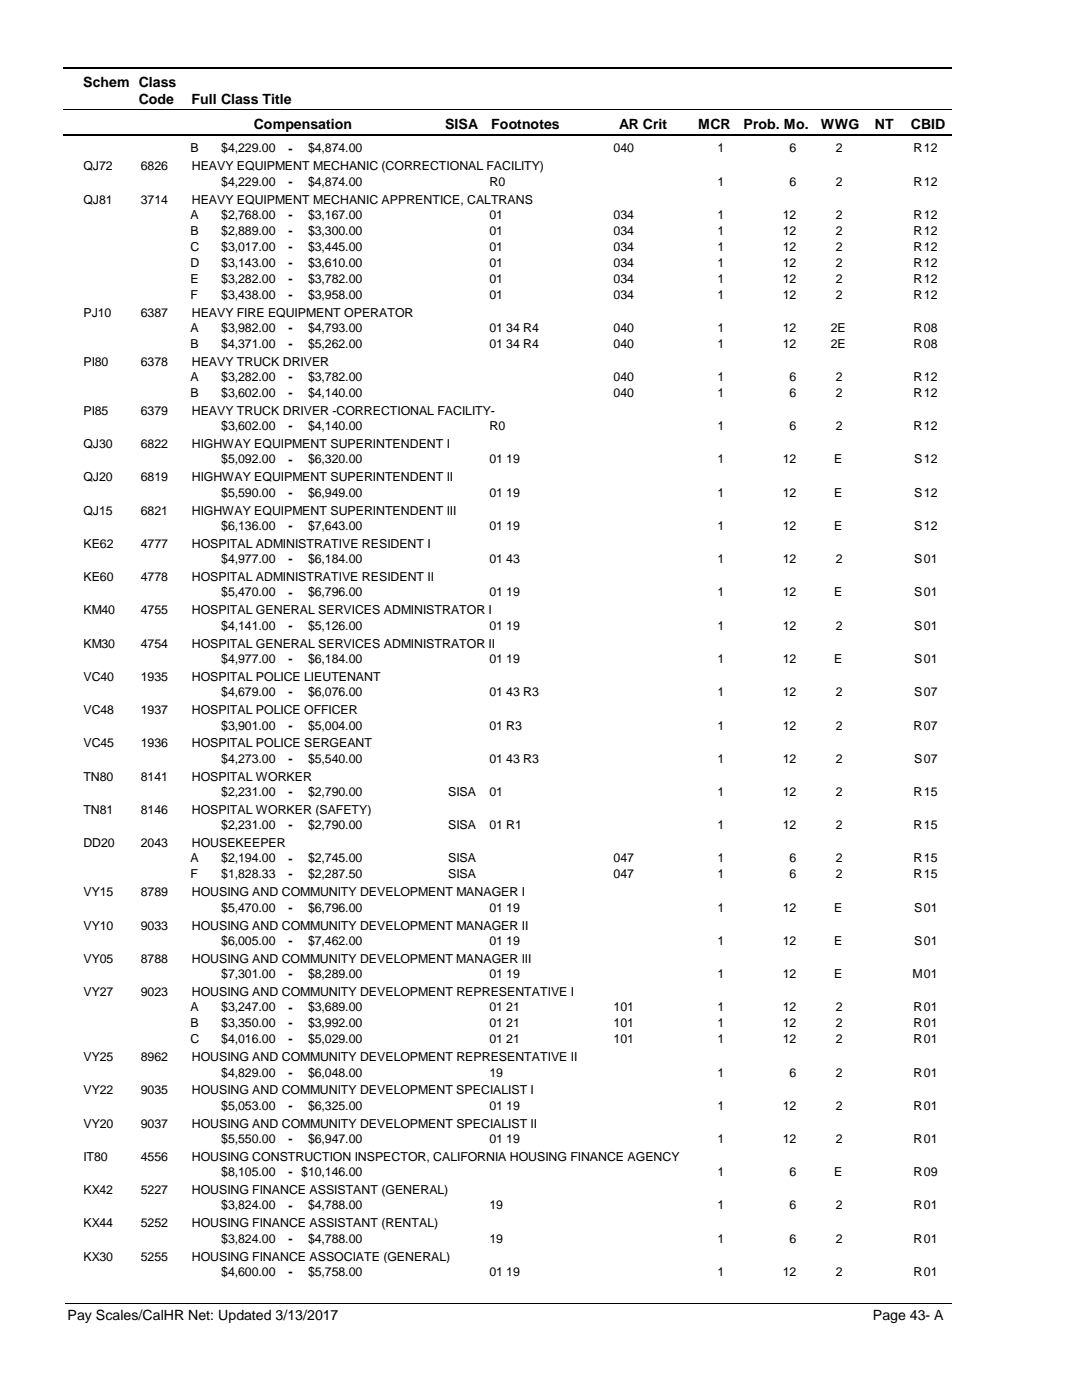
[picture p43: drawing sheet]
<svg xmlns="http://www.w3.org/2000/svg" width="216mm" height="279mm" viewBox="0 0 216 279" stroke-linecap="round" stroke-linejoin="round" font-family="sans-serif">
<defs><g id="words">
<g font-size="2.8">
<text x="16.6" y="17.3">Schem Class</text>
<text x="27.7" y="20.7">Code</text>
<text x="38.2" y="20.7">Full Class Title</text>
<text x="50.6" y="25.7">Compensation</text>
<text x="88.7" y="25.7">SISA</text>
<text x="98" y="25.7">Footnotes</text>
<text x="123.5" y="25.7">AR Crit</text>
<text x="139.2" y="25.7">MCR</text>
<text x="148.3" y="25.7">Prob. Mo.</text>
<text x="163.7" y="25.7">WWG</text>
<text x="174.5" y="25.7">NT</text>
<text x="181.6" y="25.7">CBID</text>
<text x="13.5" y="263.5">Pay Scales/CalHR Net: Updated 3/13/2017</text>
<text x="174.1" y="263.5">Page 43- A</text>
</g>
<g font-size="2.5">
<text x="16.6" y="34">QJ72</text>
<text x="28.1" y="34">6826</text>
<text x="38" y="30.4">B</text>
<text x="38.2" y="34">HEAVY EQUIPMENT MECHANIC (CORRECTIONAL FACILITY)</text>
<text x="44.1" y="30.4">$4,229.00</text>
<text x="57.5" y="30.5">-</text>
<text x="61.4" y="30.4">$4,874.00</text>
<text x="122.4" y="30.4">040</text>
<text x="143.1" y="30.4">1</text>
<text x="157.5" y="30.4">6</text>
<text x="166.6" y="30.4">2</text>
<text x="182.2" y="30.4">R</text>
<text x="184.2" y="30.4">12</text>
<text x="16.6" y="40.7">QJ81</text>
<text x="28.1" y="40.7">3714</text>
<text x="38.2" y="40.7">HEAVY EQUIPMENT MECHANIC APPRENTICE, CALTRANS</text>
<text x="44.1" y="37.1">$4,229.00</text>
<text x="57.5" y="37.1">-</text>
<text x="61.4" y="37.1">$4,874.00</text>
<text x="97.6" y="37.1">R0</text>
<text x="143.1" y="37.1">1</text>
<text x="157.5" y="37.1">6</text>
<text x="166.6" y="37.1">2</text>
<text x="182.2" y="37.1">R</text>
<text x="184.2" y="37.1">12</text>
<text x="38" y="43.7">A</text>
<text x="38" y="46.9">B</text>
<text x="44.1" y="43.7">$2,768.00</text>
<text x="44.1" y="46.9">$2,889.00</text>
<text x="57.5" y="43.8">-</text>
<text x="57.5" y="46.9">-</text>
<text x="61.4" y="43.7">$3,167.00</text>
<text x="61.4" y="46.9">$3,300.00</text>
<text x="97.6" y="43.7">01</text>
<text x="97.6" y="46.9">01</text>
<text x="122.4" y="43.7">034</text>
<text x="122.4" y="46.9">034</text>
<text x="143.1" y="43.7">1</text>
<text x="143.1" y="46.9">1</text>
<text x="156.1" y="43.7">12</text>
<text x="156.1" y="46.9">12</text>
<text x="166.6" y="43.7">2</text>
<text x="166.6" y="46.9">2</text>
<text x="182.2" y="43.7">R</text>
<text x="182.2" y="46.9">R</text>
<text x="184.2" y="43.7">12</text>
<text x="184.2" y="46.9">12</text>
<text x="38" y="50.1">C</text>
<text x="38" y="53.3">D</text>
<text x="44.1" y="50.1">$3,017.00</text>
<text x="44.1" y="53.3">$3,143.00</text>
<text x="57.5" y="50.1">-</text>
<text x="57.5" y="53.3">-</text>
<text x="61.4" y="50.1">$3,445.00</text>
<text x="61.4" y="53.3">$3,610.00</text>
<text x="97.6" y="50.1">01</text>
<text x="97.6" y="53.3">01</text>
<text x="122.4" y="50.1">034</text>
<text x="122.4" y="53.3">034</text>
<text x="143.1" y="50.1">1</text>
<text x="143.1" y="53.3">1</text>
<text x="156.1" y="50.1">12</text>
<text x="156.1" y="53.3">12</text>
<text x="166.6" y="50.1">2</text>
<text x="166.6" y="53.3">2</text>
<text x="182.2" y="50.1">R</text>
<text x="182.2" y="53.3">R</text>
<text x="184.2" y="50.1">12</text>
<text x="184.2" y="53.3">12</text>
<text x="38" y="56.4">E</text>
<text x="38" y="59.6">F</text>
<text x="44.1" y="56.4">$3,282.00</text>
<text x="44.1" y="59.6">$3,438.00</text>
<text x="57.5" y="56.5">-</text>
<text x="57.5" y="59.7">-</text>
<text x="61.4" y="56.4">$3,782.00</text>
<text x="61.4" y="59.6">$3,958.00</text>
<text x="97.6" y="56.4">01</text>
<text x="97.6" y="59.6">01</text>
<text x="122.4" y="56.4">034</text>
<text x="122.4" y="59.6">034</text>
<text x="143.1" y="56.4">1</text>
<text x="143.1" y="59.6">1</text>
<text x="156.1" y="56.4">12</text>
<text x="156.1" y="59.6">12</text>
<text x="166.6" y="56.4">2</text>
<text x="166.6" y="59.6">2</text>
<text x="182.2" y="56.4">R</text>
<text x="182.2" y="59.6">R</text>
<text x="184.2" y="56.4">12</text>
<text x="184.2" y="59.6">12</text>
<text x="16.6" y="63.2">PJ10</text>
<text x="28.1" y="63.2">6387</text>
<text x="38.2" y="63.2">HEAVY FIRE EQUIPMENT OPERATOR</text>
<text x="38" y="66.2">A</text>
<text x="38" y="69.4">B</text>
<text x="44.1" y="66.2">$3,982.00</text>
<text x="44.1" y="69.4">$4,371.00</text>
<text x="57.5" y="66.3">-</text>
<text x="57.5" y="69.4">-</text>
<text x="61.4" y="66.2">$4,793.00</text>
<text x="61.4" y="69.4">$5,262.00</text>
<text x="97.6" y="66.2">01 34 R4</text>
<text x="97.6" y="69.4">01 34 R4</text>
<text x="122.4" y="66.2">040</text>
<text x="122.4" y="69.4">040</text>
<text x="143.1" y="66.2">1</text>
<text x="143.1" y="69.4">1</text>
<text x="156.1" y="66.2">12</text>
<text x="156.1" y="69.4">12</text>
<text x="165.7" y="66.2">2E</text>
<text x="165.7" y="69.4">2E</text>
<text x="182.2" y="66.2">R</text>
<text x="182.2" y="69.4">R</text>
<text x="184.2" y="66.2">08</text>
<text x="184.2" y="69.4">08</text>
<text x="16.6" y="73">PI80</text>
<text x="28.1" y="73">6378</text>
<text x="38" y="76.1">A</text>
<text x="38.2" y="73">HEAVY TRUCK DRIVER</text>
<text x="44.1" y="76.1">$3,282.00</text>
<text x="57.5" y="76.1">-</text>
<text x="61.4" y="76.1">$3,782.00</text>
<text x="122.4" y="76.1">040</text>
<text x="143.1" y="76.1">1</text>
<text x="157.5" y="76.1">6</text>
<text x="166.6" y="76.1">2</text>
<text x="182.2" y="76.1">R</text>
<text x="184.2" y="76.1">12</text>
<text x="16.6" y="82.8">PI85</text>
<text x="28.1" y="82.8">6379</text>
<text x="38" y="79.2">B</text>
<text x="38.2" y="82.8">HEAVY TRUCK DRIVER -CORRECTIONAL FACILITY-</text>
<text x="44.1" y="79.2">$3,602.00</text>
<text x="57.5" y="79.3">-</text>
<text x="61.4" y="79.2">$4,140.00</text>
<text x="122.4" y="79.2">040</text>
<text x="143.1" y="79.2">1</text>
<text x="157.5" y="79.2">6</text>
<text x="166.6" y="79.2">2</text>
<text x="182.2" y="79.2">R</text>
<text x="184.2" y="79.2">12</text>
<text x="16.6" y="89.5">QJ30</text>
<text x="28.1" y="89.5">6822</text>
<text x="38.2" y="89.5">HIGHWAY EQUIPMENT SUPERINTENDENT I</text>
<text x="44.1" y="85.9">$3,602.00</text>
<text x="57.5" y="85.9">-</text>
<text x="61.4" y="85.9">$4,140.00</text>
<text x="97.6" y="85.9">R0</text>
<text x="143.1" y="85.9">1</text>
<text x="157.5" y="85.9">6</text>
<text x="166.6" y="85.9">2</text>
<text x="182.2" y="85.9">R</text>
<text x="184.2" y="85.9">12</text>
<text x="44.1" y="92.5">$5,092.00</text>
<text x="57.5" y="92.5">-</text>
<text x="61.4" y="92.5">$6,320.00</text>
<text x="97.6" y="92.5">01 19</text>
<text x="143.1" y="92.5">1</text>
<text x="156.1" y="92.5">12</text>
<text x="166.3" y="92.5">E</text>
<text x="182.3" y="92.5">S</text>
<text x="184.2" y="92.5">12</text>
<text x="16.6" y="96.1">QJ20</text>
<text x="28.1" y="96.1">6819</text>
<text x="38.2" y="96.1">HIGHWAY EQUIPMENT SUPERINTENDENT II</text>
<text x="44.1" y="99.1">$5,590.00</text>
<text x="57.5" y="99.2">-</text>
<text x="61.4" y="99.1">$6,949.00</text>
<text x="97.6" y="99.1">01 19</text>
<text x="143.1" y="99.1">1</text>
<text x="156.1" y="99.1">12</text>
<text x="166.3" y="99.1">E</text>
<text x="182.3" y="99.1">S</text>
<text x="184.2" y="99.1">12</text>
<text x="16.6" y="102.7">QJ15</text>
<text x="28.1" y="102.7">6821</text>
<text x="38.2" y="102.7">HIGHWAY EQUIPMENT SUPERINTENDENT III</text>
<text x="44.1" y="105.8">$6,136.00</text>
<text x="57.5" y="105.8">-</text>
<text x="61.4" y="105.8">$7,643.00</text>
<text x="97.6" y="105.8">01 19</text>
<text x="143.1" y="105.8">1</text>
<text x="156.1" y="105.8">12</text>
<text x="166.3" y="105.8">E</text>
<text x="182.3" y="105.8">S</text>
<text x="184.2" y="105.8">12</text>
<text x="16.6" y="109.4">KE62</text>
<text x="28.1" y="109.4">4777</text>
<text x="38.2" y="109.4">HOSPITAL ADMINISTRATIVE RESIDENT I</text>
<text x="44.1" y="112.4">$4,977.00</text>
<text x="57.5" y="112.4">-</text>
<text x="61.4" y="112.4">$6,184.00</text>
<text x="97.6" y="112.4">01 43</text>
<text x="143.1" y="112.4">1</text>
<text x="156.1" y="112.4">12</text>
<text x="166.6" y="112.4">2</text>
<text x="182.3" y="112.4">S</text>
<text x="184.2" y="112.4">01</text>
<text x="16.6" y="116">KE60</text>
<text x="28.1" y="116">4778</text>
<text x="38.2" y="116">HOSPITAL ADMINISTRATIVE RESIDENT II</text>
<text x="44.1" y="119">$5,470.00</text>
<text x="57.5" y="119.1">-</text>
<text x="61.4" y="119">$6,796.00</text>
<text x="97.6" y="119">01 19</text>
<text x="143.1" y="119">1</text>
<text x="156.1" y="119">12</text>
<text x="166.3" y="119">E</text>
<text x="182.3" y="119">S</text>
<text x="184.2" y="119">01</text>
<text x="16.6" y="122.6">KM40</text>
<text x="28.1" y="122.6">4755</text>
<text x="38.2" y="122.6">HOSPITAL GENERAL SERVICES ADMINISTRATOR I</text>
<text x="44.1" y="125.7">$4,141.00</text>
<text x="57.5" y="125.7">-</text>
<text x="61.4" y="125.7">$5,126.00</text>
<text x="97.6" y="125.7">01 19</text>
<text x="143.1" y="125.7">1</text>
<text x="156.1" y="125.7">12</text>
<text x="166.6" y="125.7">2</text>
<text x="182.3" y="125.7">S</text>
<text x="184.2" y="125.7">01</text>
<text x="16.6" y="129.3">KM30</text>
<text x="28.1" y="129.3">4754</text>
<text x="38.2" y="129.3">HOSPITAL GENERAL SERVICES ADMINISTRATOR II</text>
<text x="16.6" y="135.9">VC40</text>
<text x="28.1" y="135.9">1935</text>
<text x="38.2" y="135.9">HOSPITAL POLICE LIEUTENANT</text>
<text x="44.1" y="132.3">$4,977.00</text>
<text x="57.5" y="132.3">-</text>
<text x="61.4" y="132.3">$6,184.00</text>
<text x="97.6" y="132.3">01 19</text>
<text x="143.1" y="132.3">1</text>
<text x="156.1" y="132.3">12</text>
<text x="166.3" y="132.3">E</text>
<text x="182.3" y="132.3">S</text>
<text x="184.2" y="132.3">01</text>
<text x="16.6" y="142.5">VC48</text>
<text x="28.1" y="142.5">1937</text>
<text x="38.2" y="142.5">HOSPITAL POLICE OFFICER</text>
<text x="44.1" y="139">$4,679.00</text>
<text x="57.5" y="139">-</text>
<text x="61.4" y="139">$6,076.00</text>
<text x="97.6" y="139">01 43 R3</text>
<text x="143.1" y="139">1</text>
<text x="156.1" y="139">12</text>
<text x="166.6" y="139">2</text>
<text x="182.3" y="139">S</text>
<text x="184.2" y="139">07</text>
<text x="16.6" y="149.2">VC45</text>
<text x="28.1" y="149.2">1936</text>
<text x="38.2" y="149.2">HOSPITAL POLICE SERGEANT</text>
<text x="44.1" y="145.6">$3,901.00</text>
<text x="57.5" y="145.6">-</text>
<text x="61.4" y="145.6">$5,004.00</text>
<text x="97.6" y="145.6">01 R3</text>
<text x="143.1" y="145.6">1</text>
<text x="156.1" y="145.6">12</text>
<text x="166.6" y="145.6">2</text>
<text x="182.2" y="145.6">R</text>
<text x="184.2" y="145.6">07</text>
<text x="16.6" y="155.8">TN80</text>
<text x="28.1" y="155.8">8141</text>
<text x="38.2" y="155.8">HOSPITAL WORKER</text>
<text x="44.1" y="152.2">$4,273.00</text>
<text x="57.5" y="152.2">-</text>
<text x="61.4" y="152.2">$5,540.00</text>
<text x="97.6" y="152.2">01 43 R3</text>
<text x="143.1" y="152.2">1</text>
<text x="156.1" y="152.2">12</text>
<text x="166.6" y="152.2">2</text>
<text x="182.3" y="152.2">S</text>
<text x="184.2" y="152.2">07</text>
<text x="44.1" y="158.9">$2,231.00</text>
<text x="57.5" y="158.9">-</text>
<text x="61.4" y="158.9">$2,790.00</text>
<text x="89.4" y="158.9">SISA</text>
<text x="97.6" y="158.9">01</text>
<text x="143.1" y="158.9">1</text>
<text x="156.1" y="158.9">12</text>
<text x="166.6" y="158.9">2</text>
<text x="182.2" y="158.9">R</text>
<text x="184.2" y="158.9">15</text>
<text x="16.6" y="162.4">TN81</text>
<text x="28.1" y="162.4">8146</text>
<text x="38.2" y="162.4">HOSPITAL WORKER (SAFETY)</text>
<text x="44.1" y="165.5">$2,231.00</text>
<text x="57.5" y="165.5">-</text>
<text x="61.4" y="165.5">$2,790.00</text>
<text x="89.4" y="165.5">SISA</text>
<text x="97.6" y="165.5">01 R1</text>
<text x="143.1" y="165.5">1</text>
<text x="156.1" y="165.5">12</text>
<text x="166.6" y="165.5">2</text>
<text x="182.2" y="165.5">R</text>
<text x="184.2" y="165.5">15</text>
<text x="16.6" y="169.1">DD20</text>
<text x="28.1" y="169.1">2043</text>
<text x="38" y="172.1">A</text>
<text x="38.2" y="169.1">HOUSEKEEPER</text>
<text x="44.1" y="172.1">$2,194.00</text>
<text x="57.5" y="172.2">-</text>
<text x="61.4" y="172.1">$2,745.00</text>
<text x="89.4" y="172.1">SISA</text>
<text x="122.4" y="172.1">047</text>
<text x="143.1" y="172.1">1</text>
<text x="157.5" y="172.1">6</text>
<text x="166.6" y="172.1">2</text>
<text x="182.2" y="172.1">R</text>
<text x="184.2" y="172.1">15</text>
<text x="16.6" y="178.9">VY15</text>
<text x="28.1" y="178.9">8789</text>
<text x="38" y="175.3">F</text>
<text x="38.2" y="178.9">HOUSING AND COMMUNITY DEVELOPMENT MANAGER I</text>
<text x="44.1" y="175.3">$1,828.33</text>
<text x="57.5" y="175.3">-</text>
<text x="61.4" y="175.3">$2,287.50</text>
<text x="89.4" y="175.3">SISA</text>
<text x="122.4" y="175.3">047</text>
<text x="143.1" y="175.3">1</text>
<text x="157.5" y="175.3">6</text>
<text x="166.6" y="175.3">2</text>
<text x="182.2" y="175.3">R</text>
<text x="184.2" y="175.3">15</text>
<text x="16.6" y="185.5">VY10</text>
<text x="28.1" y="185.5">9033</text>
<text x="38.2" y="185.5">HOUSING AND COMMUNITY DEVELOPMENT MANAGER II</text>
<text x="44.1" y="181.9">$5,470.00</text>
<text x="57.5" y="182">-</text>
<text x="61.4" y="181.9">$6,796.00</text>
<text x="97.6" y="181.9">01 19</text>
<text x="143.1" y="181.9">1</text>
<text x="156.1" y="181.9">12</text>
<text x="166.3" y="181.9">E</text>
<text x="182.3" y="181.9">S</text>
<text x="184.2" y="181.9">01</text>
<text x="44.1" y="188.6">$6,005.00</text>
<text x="57.5" y="188.6">-</text>
<text x="61.4" y="188.6">$7,462.00</text>
<text x="97.6" y="188.6">01 19</text>
<text x="143.1" y="188.6">1</text>
<text x="156.1" y="188.6">12</text>
<text x="166.3" y="188.6">E</text>
<text x="182.3" y="188.6">S</text>
<text x="184.2" y="188.6">01</text>
<text x="16.6" y="192.2">VY05</text>
<text x="28.1" y="192.2">8788</text>
<text x="38.2" y="192.2">HOUSING AND COMMUNITY DEVELOPMENT MANAGER III</text>
<text x="44.1" y="195.2">$7,301.00</text>
<text x="57.5" y="195.2">-</text>
<text x="61.4" y="195.2">$8,289.00</text>
<text x="97.6" y="195.2">01 19</text>
<text x="143.1" y="195.2">1</text>
<text x="156.1" y="195.2">12</text>
<text x="166.3" y="195.2">E</text>
<text x="181.9" y="195.2">M</text>
<text x="184.2" y="195.2">01</text>
<text x="16.6" y="198.8">VY27</text>
<text x="28.1" y="198.8">9023</text>
<text x="38" y="201.9">A</text>
<text x="38.2" y="198.8">HOUSING AND COMMUNITY DEVELOPMENT REPRESENTATIVE I</text>
<text x="44.1" y="201.9">$3,247.00</text>
<text x="57.5" y="201.9">-</text>
<text x="61.4" y="201.9">$3,689.00</text>
<text x="97.6" y="201.9">01 21</text>
<text x="122.4" y="201.9">101</text>
<text x="143.1" y="201.9">1</text>
<text x="156.1" y="201.9">12</text>
<text x="166.6" y="201.9">2</text>
<text x="182.2" y="201.9">R</text>
<text x="184.2" y="201.9">01</text>
<text x="38" y="205">B</text>
<text x="38" y="208.2">C</text>
<text x="44.1" y="205">$3,350.00</text>
<text x="44.1" y="208.2">$4,016.00</text>
<text x="57.5" y="205.1">-</text>
<text x="57.5" y="208.2">-</text>
<text x="61.4" y="205">$3,992.00</text>
<text x="61.4" y="208.2">$5,029.00</text>
<text x="97.6" y="205">01 21</text>
<text x="97.6" y="208.2">01 21</text>
<text x="122.4" y="205">101</text>
<text x="122.4" y="208.2">101</text>
<text x="143.1" y="205">1</text>
<text x="143.1" y="208.2">1</text>
<text x="156.1" y="205">12</text>
<text x="156.1" y="208.2">12</text>
<text x="166.6" y="205">2</text>
<text x="166.6" y="208.2">2</text>
<text x="182.2" y="205">R</text>
<text x="182.2" y="208.2">R</text>
<text x="184.2" y="205">01</text>
<text x="184.2" y="208.2">01</text>
<text x="16.6" y="211.8">VY25</text>
<text x="28.1" y="211.8">8962</text>
<text x="38.2" y="211.8">HOUSING AND COMMUNITY DEVELOPMENT REPRESENTATIVE II</text>
<text x="44.1" y="214.9">$4,829.00</text>
<text x="57.5" y="214.9">-</text>
<text x="61.4" y="214.9">$6,048.00</text>
<text x="97.6" y="214.9">19</text>
<text x="143.1" y="214.9">1</text>
<text x="157.5" y="214.9">6</text>
<text x="166.6" y="214.9">2</text>
<text x="182.2" y="214.9">R</text>
<text x="184.2" y="214.9">01</text>
<text x="16.6" y="218.4">VY22</text>
<text x="28.1" y="218.4">9035</text>
<text x="38.2" y="218.4">HOUSING AND COMMUNITY DEVELOPMENT SPECIALIST I</text>
<text x="44.1" y="221.5">$5,053.00</text>
<text x="57.5" y="221.5">-</text>
<text x="61.4" y="221.5">$6,325.00</text>
<text x="97.6" y="221.5">01 19</text>
<text x="143.1" y="221.5">1</text>
<text x="156.1" y="221.5">12</text>
<text x="166.6" y="221.5">2</text>
<text x="182.2" y="221.5">R</text>
<text x="184.2" y="221.5">01</text>
<text x="16.6" y="225">VY20</text>
<text x="28.1" y="225">9037</text>
<text x="38.2" y="225">HOUSING AND COMMUNITY DEVELOPMENT SPECIALIST II</text>
<text x="16.6" y="231.7">IT80</text>
<text x="28.1" y="231.7">4556</text>
<text x="38.2" y="231.7">HOUSING CONSTRUCTION INSPECTOR, CALIFORNIA HOUSING FINANCE AGENCY</text>
<text x="44.1" y="228.1">$5,550.00</text>
<text x="57.5" y="228.2">-</text>
<text x="61.4" y="228.1">$6,947.00</text>
<text x="97.6" y="228.1">01 19</text>
<text x="143.1" y="228.1">1</text>
<text x="156.1" y="228.1">12</text>
<text x="166.6" y="228.1">2</text>
<text x="182.2" y="228.1">R</text>
<text x="184.2" y="228.1">01</text>
<text x="16.6" y="238.4">KX42</text>
<text x="28.1" y="238.4">5227</text>
<text x="38.2" y="238.4">HOUSING FINANCE ASSISTANT (GENERAL)</text>
<text x="44.1" y="234.8">$8,105.00</text>
<text x="57.5" y="234.8">-</text>
<text x="60.1" y="234.8">$10,146.00</text>
<text x="143.1" y="234.8">1</text>
<text x="157.5" y="234.8">6</text>
<text x="166.3" y="234.8">E</text>
<text x="182.2" y="234.8">R</text>
<text x="184.2" y="234.8">09</text>
<text x="16.6" y="245">KX44</text>
<text x="28.1" y="245">5252</text>
<text x="38.2" y="245">HOUSING FINANCE ASSISTANT (RENTAL)</text>
<text x="44.1" y="241.4">$3,824.00</text>
<text x="57.5" y="241.4">-</text>
<text x="61.4" y="241.4">$4,788.00</text>
<text x="97.6" y="241.4">19</text>
<text x="143.1" y="241.4">1</text>
<text x="157.5" y="241.4">6</text>
<text x="166.6" y="241.4">2</text>
<text x="182.2" y="241.4">R</text>
<text x="184.2" y="241.4">01</text>
<text x="16.6" y="251.6">KX30</text>
<text x="28.1" y="251.6">5255</text>
<text x="38.2" y="251.6">HOUSING FINANCE ASSOCIATE (GENERAL)</text>
<text x="44.1" y="248">$3,824.00</text>
<text x="57.5" y="248.1">-</text>
<text x="61.4" y="248">$4,788.00</text>
<text x="97.6" y="248">19</text>
<text x="143.1" y="248">1</text>
<text x="157.5" y="248">6</text>
<text x="166.6" y="248">2</text>
<text x="182.2" y="248">R</text>
<text x="184.2" y="248">01</text>
<text x="44.1" y="254.7">$4,600.00</text>
<text x="57.5" y="254.7">-</text>
<text x="61.4" y="254.7">$5,758.00</text>
<text x="97.6" y="254.7">01 19</text>
<text x="143.1" y="254.7">1</text>
<text x="156.1" y="254.7">12</text>
<text x="166.6" y="254.7">2</text>
<text x="182.2" y="254.7">R</text>
<text x="184.2" y="254.7">01</text>
</g>
</g></defs>
<path d="M12.7 13.5h177.1" fill="none" stroke="#000" stroke-width=".36"/>
<path d="M12.7 21.9h177.1" fill="none" stroke="#000" stroke-width=".2"/>
<path d="M12.7 27h177.1" fill="none" stroke="#000" stroke-width=".35"/>
<g fill="#fff">
<path d="M40.4 27.8h16.2v3h-16.2z" fill-rule="evenodd"/>
<path d="M183.9 27.8h4.1v3h-4.1z" fill-rule="evenodd"/>
<path d="M40.4 34.5h16.2v3h-16.2z" fill-rule="evenodd"/>
<path d="M183.9 34.5h4.1v3h-4.1z" fill-rule="evenodd"/>
<path d="M40.4 41.1h16.2v3h-16.2z" fill-rule="evenodd"/>
<path d="M183.9 41.1h4.1v3h-4.1z" fill-rule="evenodd"/>
<path d="M40.4 44.3h16.2v3h-16.2z" fill-rule="evenodd"/>
<path d="M183.9 44.3h4.1v3h-4.1z" fill-rule="evenodd"/>
<path d="M40.4 47.5h16.2v3h-16.2z" fill-rule="evenodd"/>
<path d="M183.9 47.5h4.1v3h-4.1z" fill-rule="evenodd"/>
<path d="M40.4 50.6h16.2v3h-16.2z" fill-rule="evenodd"/>
<path d="M183.9 50.6h4.1v3h-4.1z" fill-rule="evenodd"/>
<path d="M40.4 53.8h16.2v3h-16.2z" fill-rule="evenodd"/>
<path d="M183.9 53.8h4.1v3h-4.1z" fill-rule="evenodd"/>
<path d="M40.4 57h16.2v3h-16.2z" fill-rule="evenodd"/>
<path d="M183.9 57h4.1v3h-4.1z" fill-rule="evenodd"/>
<path d="M40.4 63.6h16.2v3h-16.2z" fill-rule="evenodd"/>
<path d="M183.9 63.6h4.1v3h-4.1z" fill-rule="evenodd"/>
<path d="M40.4 66.8h16.2v3h-16.2z" fill-rule="evenodd"/>
<path d="M183.9 66.8h4.1v3h-4.1z" fill-rule="evenodd"/>
<path d="M40.4 73.4h16.2v3h-16.2z" fill-rule="evenodd"/>
<path d="M183.9 73.4h4.1v3h-4.1z" fill-rule="evenodd"/>
<path d="M40.4 76.6h16.2v3h-16.2z" fill-rule="evenodd"/>
<path d="M183.9 76.6h4.1v3h-4.1z" fill-rule="evenodd"/>
<path d="M40.4 83.3h16.2v3h-16.2z" fill-rule="evenodd"/>
<path d="M183.9 83.3h4.1v3h-4.1z" fill-rule="evenodd"/>
<path d="M40.4 89.9h16.2v3h-16.2z" fill-rule="evenodd"/>
<path d="M183.9 89.9h4.1v3h-4.1z" fill-rule="evenodd"/>
<path d="M40.4 96.5h16.2v3h-16.2z" fill-rule="evenodd"/>
<path d="M183.9 96.5h4.1v3h-4.1z" fill-rule="evenodd"/>
<path d="M40.4 103.2h16.2v3h-16.2z" fill-rule="evenodd"/>
<path d="M183.9 103.2h4.1v3h-4.1z" fill-rule="evenodd"/>
<path d="M40.4 109.8h16.2v3h-16.2z" fill-rule="evenodd"/>
<path d="M183.9 109.8h4.1v3h-4.1z" fill-rule="evenodd"/>
<path d="M40.4 116.4h16.2v3h-16.2z" fill-rule="evenodd"/>
<path d="M183.9 116.4h4.1v3h-4.1z" fill-rule="evenodd"/>
<path d="M40.4 123.1h16.2v3h-16.2z" fill-rule="evenodd"/>
<path d="M183.9 123.1h4.1v3h-4.1z" fill-rule="evenodd"/>
<path d="M40.4 129.7h16.2v3h-16.2z" fill-rule="evenodd"/>
<path d="M183.9 129.7h4.1v3h-4.1z" fill-rule="evenodd"/>
<path d="M40.4 136.3h16.2v3h-16.2z" fill-rule="evenodd"/>
<path d="M183.9 136.3h4.1v3h-4.1z" fill-rule="evenodd"/>
<path d="M40.4 143h16.2v3h-16.2z" fill-rule="evenodd"/>
<path d="M183.9 143h4.1v3h-4.1z" fill-rule="evenodd"/>
<path d="M40.4 149.6h16.2v3h-16.2z" fill-rule="evenodd"/>
<path d="M183.9 149.6h4.1v3h-4.1z" fill-rule="evenodd"/>
<path d="M40.4 156.2h16.2v3h-16.2z" fill-rule="evenodd"/>
<path d="M183.9 156.2h4.1v3h-4.1z" fill-rule="evenodd"/>
<path d="M40.4 162.9h16.2v3h-16.2z" fill-rule="evenodd"/>
<path d="M183.9 162.9h4.1v3h-4.1z" fill-rule="evenodd"/>
<path d="M40.4 169.5h16.2v3h-16.2z" fill-rule="evenodd"/>
<path d="M183.9 169.5h4.1v3h-4.1z" fill-rule="evenodd"/>
<path d="M40.4 172.7h16.2v3h-16.2z" fill-rule="evenodd"/>
<path d="M183.9 172.7h4.1v3h-4.1z" fill-rule="evenodd"/>
<path d="M40.4 179.3h16.2v3h-16.2z" fill-rule="evenodd"/>
<path d="M183.9 179.3h4.1v3h-4.1z" fill-rule="evenodd"/>
<path d="M40.4 186h16.2v3h-16.2z" fill-rule="evenodd"/>
<path d="M183.9 186h4.1v3h-4.1z" fill-rule="evenodd"/>
<path d="M40.4 192.6h16.2v3h-16.2z" fill-rule="evenodd"/>
<path d="M183.9 192.6h4.1v3h-4.1z" fill-rule="evenodd"/>
<path d="M40.4 199.2h16.2v3h-16.2z" fill-rule="evenodd"/>
<path d="M183.9 199.2h4.1v3h-4.1z" fill-rule="evenodd"/>
<path d="M40.4 202.4h16.2v3h-16.2z" fill-rule="evenodd"/>
<path d="M183.9 202.4h4.1v3h-4.1z" fill-rule="evenodd"/>
<path d="M40.4 205.6h16.2v3h-16.2z" fill-rule="evenodd"/>
<path d="M183.9 205.6h4.1v3h-4.1z" fill-rule="evenodd"/>
<path d="M40.4 212.3h16.2v2.9h-16.2z" fill-rule="evenodd"/>
<path d="M183.9 212.3h4.1v2.9h-4.1z" fill-rule="evenodd"/>
<path d="M40.4 218.9h16.2v2.9h-16.2z" fill-rule="evenodd"/>
<path d="M183.9 218.9h4.1v2.9h-4.1z" fill-rule="evenodd"/>
<path d="M40.4 225.5h16.2v3h-16.2z" fill-rule="evenodd"/>
<path d="M183.9 225.5h4.1v3h-4.1z" fill-rule="evenodd"/>
<path d="M40.4 232.2h16.2v2.9h-16.2z" fill-rule="evenodd"/>
<path d="M183.9 232.2h4.1v2.9h-4.1z" fill-rule="evenodd"/>
<path d="M40.4 238.8h16.2v2.9h-16.2z" fill-rule="evenodd"/>
<path d="M183.9 238.8h4.1v2.9h-4.1z" fill-rule="evenodd"/>
<path d="M40.4 245.4h16.2v3h-16.2z" fill-rule="evenodd"/>
<path d="M183.9 245.4h4.1v3h-4.1z" fill-rule="evenodd"/>
<path d="M40.4 252.1h16.2v2.9h-16.2z" fill-rule="evenodd"/>
<path d="M183.9 252.1h4.1v2.9h-4.1z" fill-rule="evenodd"/>
</g>
<path d="M13.1 260.1h176.7" fill="none" stroke="#000" stroke-width=".2"/>
<use href="#words"/>
</svg>
